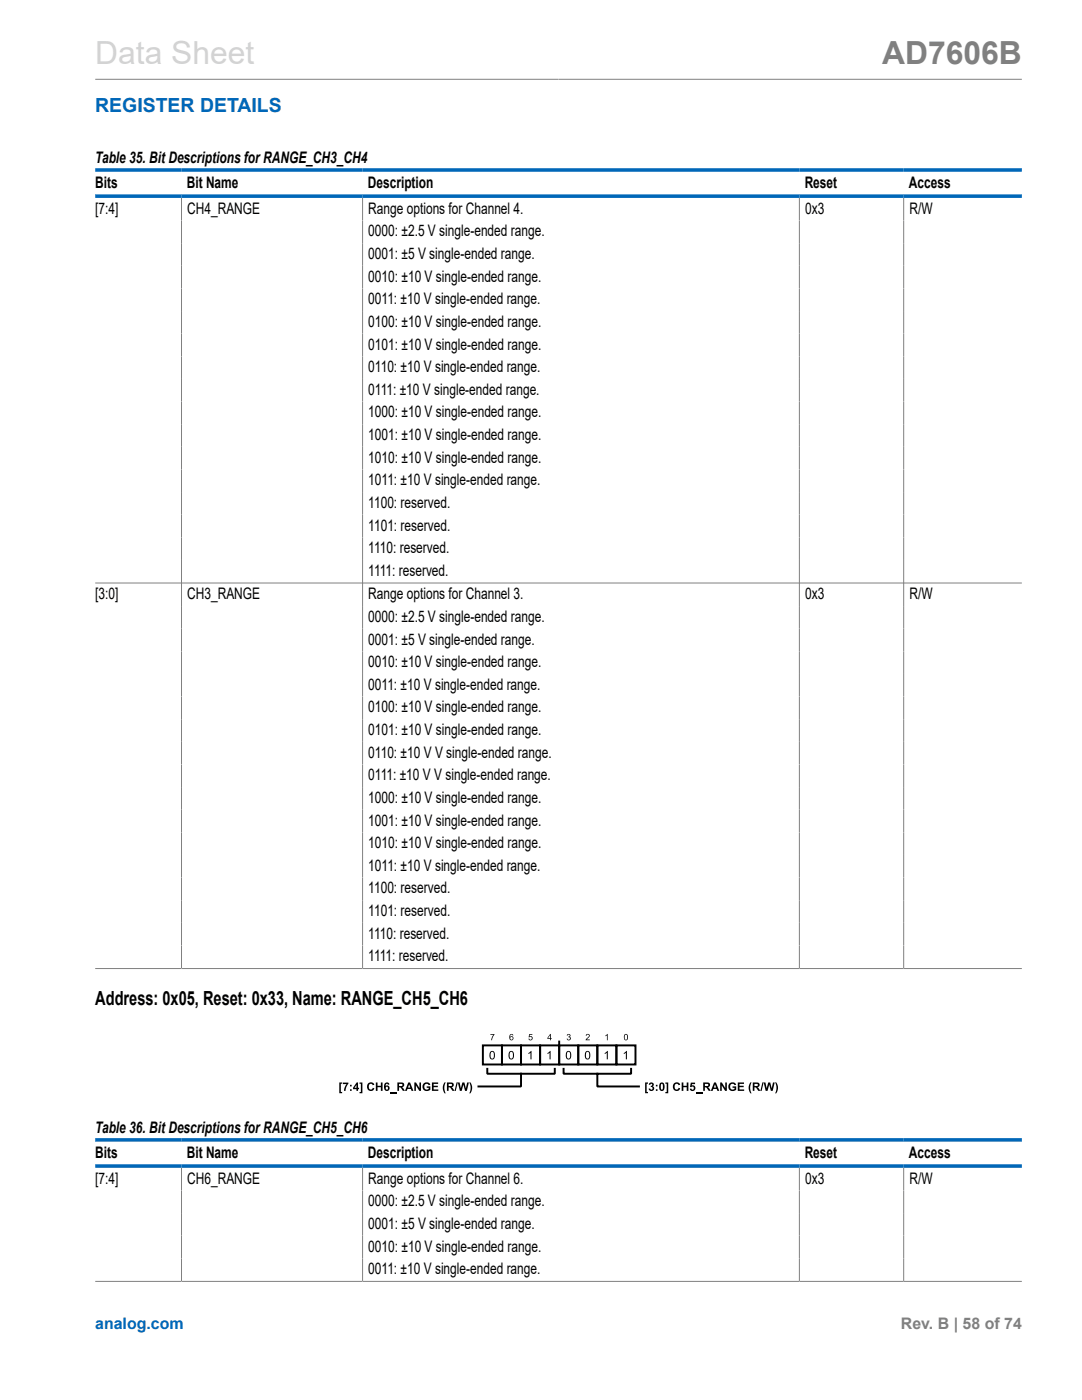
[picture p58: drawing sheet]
<svg xmlns="http://www.w3.org/2000/svg" width="216mm" height="279mm" viewBox="0 0 216 279" stroke-linecap="round" stroke-linejoin="round" font-family="sans-serif">
<defs><g id="words">
<text font-size="6.3" fill="#d3d3d3" x="19" y="12.7">Data Sheet</text>
<text font-size="6.3" fill="#808080" x="176" y="12.7">AD7606B</text>
<text font-size="3.9" fill="#0067b8" x="19" y="22.3">REGISTER DETAILS</text>
<text font-size="3.9" x="19" y="200.6">Address: 0x05, Reset: 0x33, Name: RANGE_CH5_CH6</text>
<g font-size="3.2">
<text x="19" y="32.6">Table 35. Bit Descriptions for RANGE_CH3_CH4</text>
<text x="19" y="37.5">Bits</text>
<text x="37.3" y="37.5">Bit Name</text>
<text x="73.4" y="37.5">Description</text>
<text x="160.6" y="37.5">Reset</text>
<text x="181.4" y="37.5">Access</text>
<text x="19" y="42.7">[7:4]</text>
<text x="37.4" y="42.7">CH4_RANGE</text>
<text x="73.5" y="42.7">Range options for Channel 4.</text>
<text x="73.5" y="47.2">0000: ±2.5 V single-ended range.</text>
<text x="160.7" y="42.7">0x3</text>
<text x="181.5" y="42.7">R/W</text>
<text x="73.5" y="51.7">0001: ±5 V single-ended range.</text>
<text x="73.5" y="56.2">0010: ±10 V single-ended range.</text>
<text x="73.5" y="60.7">0011: ±10 V single-ended range.</text>
<text x="73.5" y="65.3">0100: ±10 V single-ended range.</text>
<text x="73.5" y="69.8">0101: ±10 V single-ended range.</text>
<text x="73.5" y="74.3">0110: ±10 V single-ended range.</text>
<text x="73.5" y="78.8">0111: ±10 V single-ended range.</text>
<text x="73.5" y="83.3">1000: ±10 V single-ended range.</text>
<text x="73.5" y="87.8">1001: ±10 V single-ended range.</text>
<text x="73.5" y="92.3">1010: ±10 V single-ended range.</text>
<text x="73.5" y="96.9">1011: ±10 V single-ended range.</text>
<text x="73.5" y="101.4">1100: reserved.</text>
<text x="73.5" y="105.9">1101: reserved.</text>
<text x="73.5" y="110.4">1110: reserved.</text>
<text x="19" y="119.6">[3:0]</text>
<text x="37.4" y="119.6">CH3_RANGE</text>
<text x="73.5" y="114.9">1111: reserved.</text>
<text x="73.5" y="119.6">Range options for Channel 3.</text>
<text x="160.7" y="119.6">0x3</text>
<text x="181.5" y="119.6">R/W</text>
<text x="73.5" y="124.1">0000: ±2.5 V single-ended range.</text>
<text x="73.5" y="128.6">0001: ±5 V single-ended range.</text>
<text x="73.5" y="133.2">0010: ±10 V single-ended range.</text>
<text x="73.5" y="137.7">0011: ±10 V single-ended range.</text>
<text x="73.5" y="142.2">0100: ±10 V single-ended range.</text>
<text x="73.5" y="146.7">0101: ±10 V single-ended range.</text>
<text x="73.5" y="151.2">0110: ±10 V V single-ended range.</text>
<text x="73.5" y="155.7">0111: ±10 V V single-ended range.</text>
<text x="73.5" y="160.3">1000: ±10 V single-ended range.</text>
<text x="73.5" y="164.8">1001: ±10 V single-ended range.</text>
<text x="73.5" y="169.3">1010: ±10 V single-ended range.</text>
<text x="73.5" y="173.8">1011: ±10 V single-ended range.</text>
<text x="73.5" y="178.3">1100: reserved.</text>
<text x="73.5" y="182.8">1101: reserved.</text>
<text x="73.5" y="187.3">1110: reserved.</text>
<text x="73.5" y="191.9">1111: reserved.</text>
<text x="19" y="226.1">Table 36. Bit Descriptions for RANGE_CH5_CH6</text>
<text x="19" y="231">Bits</text>
<text x="37.3" y="231">Bit Name</text>
<text x="73.4" y="231">Description</text>
<text x="160.6" y="231">Reset</text>
<text x="181.4" y="231">Access</text>
<text x="19" y="236.2">[7:4]</text>
<text x="37.4" y="236.2">CH6_RANGE</text>
<text x="73.5" y="236.2">Range options for Channel 6.</text>
<text x="160.7" y="236.2">0x3</text>
<text x="181.5" y="236.2">R/W</text>
<text x="73.5" y="240.8">0000: ±2.5 V single-ended range.</text>
<text x="73.5" y="245.3">0001: ±5 V single-ended range.</text>
<text x="73.5" y="249.8">0010: ±10 V single-ended range.</text>
<text x="73.5" y="254.3">0011: ±10 V single-ended range.</text>
</g>
<text font-size="3.2" fill="#0067b8" x="19" y="265.3">analog.com</text>
<text font-size="3.2" fill="#808080" x="179.8" y="265.3">Rev. B | 58 of 74</text>
</g></defs>
<path d="M19 15.8h184.9M36.2 39.5v153.7M72.3 39.5v153.7M159.5 39.5v153.7M180.3 39.5v153.7M19 116.4h184.9M19 193.3h184.9M36.2 233.1v22.5M72.3 233.1v22.5M159.5 233.1v22.5M180.3 233.1v22.5M19 255.7h184.9" fill="none" stroke="#808080" stroke-width=".2"/>
<path d="M19 33.9h184.9M19 39.1h184.9M19 227.5h184.9M19 232.7h184.9" fill="none" stroke="#0067b8" stroke-width=".71"/>
<g fill="none" stroke="#000" stroke-width=".39">
<path d="M96.4 208.6h3.8v3.8h-3.8zM97.2 213.3v1h13.5v-1M100.2 208.6h3.8v3.8h-3.8zM104 208.6h3.8v3.8h-3.8zM104 214.3v2.5h-8.5M107.8 208.6h3.8v3.8h-3.8zM111.6 208.6h3.8v3.8h-3.8zM111.6 207.9v.7M112.5 213.3v1h13.4v-1M115.4 208.6h3.8v3.8h-3.8zM119.2 214.3v2.5h8.3M119.2 208.6h3.8v3.8h-3.8z"/>
<path d="M123 208.6h3.8v3.8h-3.8z"/>
</g>
<g fill="#000">
<path d="M67.7 216h.6v.3h-.3v1.6h.3v.3h-.6zM68.4 216.1h1.1l-.4 .9-.1 .7h-.4l.1-.2 .4-1.1h-.7zM71.7 216h.6v2.2h-.6v-.3h.3v-1.6h-.3zM73.5 216.2a.73 .73 0 0 1 1.2 .3l-.3 .1a.45 .45 0 0 0-.7-.2 .45 .45 0 0 0-.1 .7 .39 .39 0 0 0 .4 .4 .39 .39 0 0 0 .4-.4l.3 .1a.8 .8 0 0 1-1.2 .4 .8 .8 0 0 1-.2-1.2zM75 216h.3v.7h.7v-.7h.3v1.7h-.3v-.7h-.7v.7h-.3zM77.8 218h1.3v.2h-1.3zM82.7 216h.3l.7 1.2v-1.2h.3v1.7h-.3l-.7-1.1v1.1h-.3zM84.5 216.3a.8 .8 0 0 1 1.4 .2l-.4 .1a.54 .54 0 0 0-.9 .2 .54 .54 0 0 0 .6 .6l.3-.1v-.2h-.3l-.1-.3h.8v.7a.91 .91 0 0 1-1.3 .1 .91 .91 0 0 1-.1-1.3zM86.2 216h1.2v.3h-.9v.4h.9v.3h-.9v.4h1v.3h-1.3zM88.7 216h.2l-.2 1.1 .2 1.1h-.2a1.86 1.86 0 0 1 0-2.2zM91.1 216h.3l-.5 1.7h-.2zM91.4 216h.3l.3 1.2 .3-1.2h.4l.3 1.2 .2-1.2h.4l-.4 1.7h-.4l-.3-1.2-.4 1.2h-.3z"/>
<path d="M93.6 216h.3a1.86 1.86 0 0 1 0 2.2h-.3l.3-1.1zM97.8 206.4h.9l-.5 1.2h-.2l.1-.4 .4-.7h-.7zM105.6 206.4h.6v.1h-.5v.4a.42 .42 0 0 1 .5 .2 .42 .42 0 0 1-.2 .5 .42 .42 0 0 1-.5-.3h.1a.27 .27 0 0 0 .4 .1 .27 .27 0 0 0 0-.5 .27 .27 0 0 0-.4 .1h-.1zM105.4 210.2l.7-.5v1.7h-.2v-1.3l-.5 .3zM109.2 210.2l.7-.5v1.7h-.2v-1.3l-.5 .3zM113.2 206.4a.34 .34 0 0 1 .5 0 .34 .34 0 0 1 0 .5 .4 .4 0 0 1 0 .7 .4 .4 0 0 1-.6-.3h.1a.25 .25 0 0 0 .3 .2 .25 .25 0 0 0 .2-.3 .25 .25 0 0 0-.3-.2v-.1a.22 .22 0 0 0 .3-.2 .22 .22 0 0 0-.2-.2 .22 .22 0 0 0-.3 .2h-.1zM117 206.4a.43 .43 0 0 1 .7 .2 .43 .43 0 0 1-.4 .6l-.2 .2h.6v.2h-.8l.1-.3a.66 .66 0 0 0 .5-.8h-.3l-.2 .2h-.1zM120.8 206.7l.5-.4v1.3h-.2v-1l-.3 .2zM120.7 210.2l.6-.5v1.7h-.2v-1.3l-.4 .3zM124.5 210.2l.6-.5v1.7h-.2v-1.3l-.4 .3zM128.7 216h.6v.3h-.3v1.6h.3v.3h-.6zM129.6 216.1a.46 .46 0 0 1 .7 0 .46 .46 0 0 1-.1 .7 .53 .53 0 0 1 0 .9 .53 .53 0 0 1-.8-.4l.3-.1a.25 .25 0 0 0 .4 .2 .25 .25 0 0 0 .1-.4 .25 .25 0 0 0-.4 0l.1-.3a.2 .2 0 0 0 .2-.2 .2 .2 0 0 0-.2-.2l-.2 .2h-.2z"/>
<path d="M132.8 216h.5v2.2h-.5v-.3h.2v-1.6h-.2zM134.5 216.2a.73 .73 0 0 1 1.2 .3l-.3 .1a.45 .45 0 0 0-.7-.2 .45 .45 0 0 0-.1 .7 .39 .39 0 0 0 .4 .4 .39 .39 0 0 0 .4-.4l.3 .1a.8 .8 0 0 1-1.1 .4 .8 .8 0 0 1-.2-1.2zM136 216h.4v.7h.6v-.7h.4v1.7h-.4v-.7h-.6v.7h-.4zM137.8 216.1h.9v.3h-.6l-.1 .2a.56 .56 0 0 1 .7 .4 .56 .56 0 0 1-.4 .7 .56 .56 0 0 1-.7-.4l.4-.1v.2a.28 .28 0 0 0 .4-.3 .28 .28 0 0 0-.5-.1l-.2-.1zM138.8 218h1.4v.2h-1.4zM143.7 216h.3l.7 1.2v-1.2h.3v1.7h-.3l-.7-1.1v1.1h-.3zM145.5 216.3a.8 .8 0 0 1 1.4 .2l-.4 .1a.54 .54 0 0 0-.9 .2 .54 .54 0 0 0 .7 .6l.3-.1v-.2h-.4v-.3h.7v.7a.91 .91 0 0 1-1.3 .1 .91 .91 0 0 1-.1-1.3zM147.2 216h1.3v.3h-.9v.4h.8v.3h-.8v.4h.9v.3h-1.3zM149.7 216h.3l-.3 1.1 .3 1.1h-.3a1.86 1.86 0 0 1 0-2.2zM152.1 216h.3l-.4 1.7h-.3zM152.4 216h.3l.3 1.2 .3-1.2h.4l.3 1.2 .2-1.2h.4l-.4 1.7h-.4l-.3-1.2-.3 1.2h-.4zM154.7 216h.2a1.86 1.86 0 0 1 0 2.2h-.2l.2-1.1z"/>
<path d="M69.8 216.5h.4v.3h-.4zM69.8 217.4h.4v.3h-.4z"/>
<path d="M71.2 216h.2v1.1h.2v.3h-.2v.3h-.3v-.3h-.7v-.3zM71.1 216.5l-.4 .6h.4z"/>
<path d="M76.8 216.2a.5 .5 0 0 1 .5-.2 .5 .5 0 0 1 .4 .4l-.3 .1-.3-.2-.2 .5a.53 .53 0 0 1 .8 .2 .53 .53 0 0 1-.3 .7 .53 .53 0 0 1-.7-.3l-.1-.8zM77 216.9v.4l.1 .2a.27 .27 0 0 0 .3-.4 .27 .27 0 0 0-.4-.2z"/>
<path d="M79.3 216h.7a.48 .48 0 0 1 .6 .4 .48 .48 0 0 1-.4 .6l.6 .7h-.4l-.4-.6-.4-.1v.7h-.3zM79.6 216.3v.4h.5a.21 .21 0 0 0 .2-.2 .21 .21 0 0 0-.2-.2z"/>
<path d="M81.5 216h.3l.7 1.7h-.4l-.1-.4h-.7l-.1 .4h-.4zM81.6 216.4l-.2 .6h.5z"/>
<path d="M89.2 216h.7a.48 .48 0 0 1 .6 .4 .48 .48 0 0 1-.4 .6l.6 .7h-.4l-.4-.6-.4-.1v.7h-.3zM89.5 216.3v.4h.5a.21 .21 0 0 0 .2-.2 .21 .21 0 0 0-.3-.2z"/>
<path d="M97.9 209.8a.6 .6 0 0 1 .7 .1 .6 .6 0 0 1 .2 .7 .6 .6 0 0 1-.6 .8 .6 .6 0 0 1-.5-.8zM98 210a.93 .93 0 0 0 .2 1.3 .87 .87 0 0 0 0-1.4z"/>
<path d="M101.7 209.8a.6 .6 0 0 1 .7 .1 .6 .6 0 0 1 .2 .7 .6 .6 0 0 1-.6 .8 .6 .6 0 0 1-.5-.8zM101.8 210a.93 .93 0 0 0 .2 1.3 .87 .87 0 0 0 0-1.4z"/>
<path d="M101.8 206.5l.4-.1 .2 .3h-.1a.25 .25 0 0 0-.3-.2 .25 .25 0 0 0-.2 .3v.2a.41 .41 0 0 1 .6 .1 .41 .41 0 0 1-.3 .6 .41 .41 0 0 1-.5-.5zM101.8 207.2a.3 .3 0 0 0 .6 0 .3 .3 0 0 0-.6 0z"/>
<path d="M109.8 206.3h.1v.9h.2v.1h-.2v.3h-.1v-.3h-.6zM109.8 206.6l-.4 .6h.4z"/>
<path d="M113.1 209.8a.6 .6 0 0 1 .7 .1 .6 .6 0 0 1 .2 .7 .6 .6 0 0 1-.6 .8 .6 .6 0 0 1-.5-.8zM113.2 210a.93 .93 0 0 0 .2 1.3 .87 .87 0 0 0 0-1.4z"/>
<path d="M116.9 209.8a.6 .6 0 0 1 .7 .1 .6 .6 0 0 1 .2 .7 .6 .6 0 0 1-.6 .8 .6 .6 0 0 1-.5-.8zM117 210a.93 .93 0 0 0 .2 1.3 .87 .87 0 0 0 0-1.4z"/>
<path d="M124.7 206.4a.51 .51 0 0 1 .6 .2 .51 .51 0 0 1 0 .6 .43 .43 0 0 1-.5 .4 .43 .43 0 0 1-.3-.6zM124.7 206.6v.6l.1 .3a.52 .52 0 0 0 .3-.5 .52 .52 0 0 0-.3-.5z"/>
<path d="M130.9 216.5h.3v.3h-.3zM130.9 217.4h.3v.3h-.3z"/>
<path d="M131.7 216.2a.58 .58 0 0 1 .7-.1 .58 .58 0 0 1 .2 .8 .6 .6 0 0 1-.5 .8 .6 .6 0 0 1-.6-.8zM132 216.3l-.1 .2a.73 .73 0 0 0 .2 1l.1-.2a.73 .73 0 0 0-.1-1z"/>
<path d="M140.3 216h.7a.48 .48 0 0 1 .7 .4 .48 .48 0 0 1-.5 .6l.6 .7h-.4l-.4-.6-.3-.1-.1 .7h-.3zM140.7 216.3v.4h.4a.21 .21 0 0 0 .2-.2 .21 .21 0 0 0-.2-.2z"/>
<path d="M142.5 216h.3l.7 1.7h-.3l-.2-.4h-.7l-.1 .4h-.4zM142.7 216.4l-.3 .6h.5z"/>
<path d="M150.2 216h.7a.48 .48 0 0 1 .7 .4 .48 .48 0 0 1-.5 .6l.6 .7h-.4l-.4-.6-.3-.1-.1 .7h-.3zM150.5 216.3v.4h.5a.21 .21 0 0 0 .2-.2 .21 .21 0 0 0-.2-.2z"/>
</g>
<use href="#words"/>
</svg>
